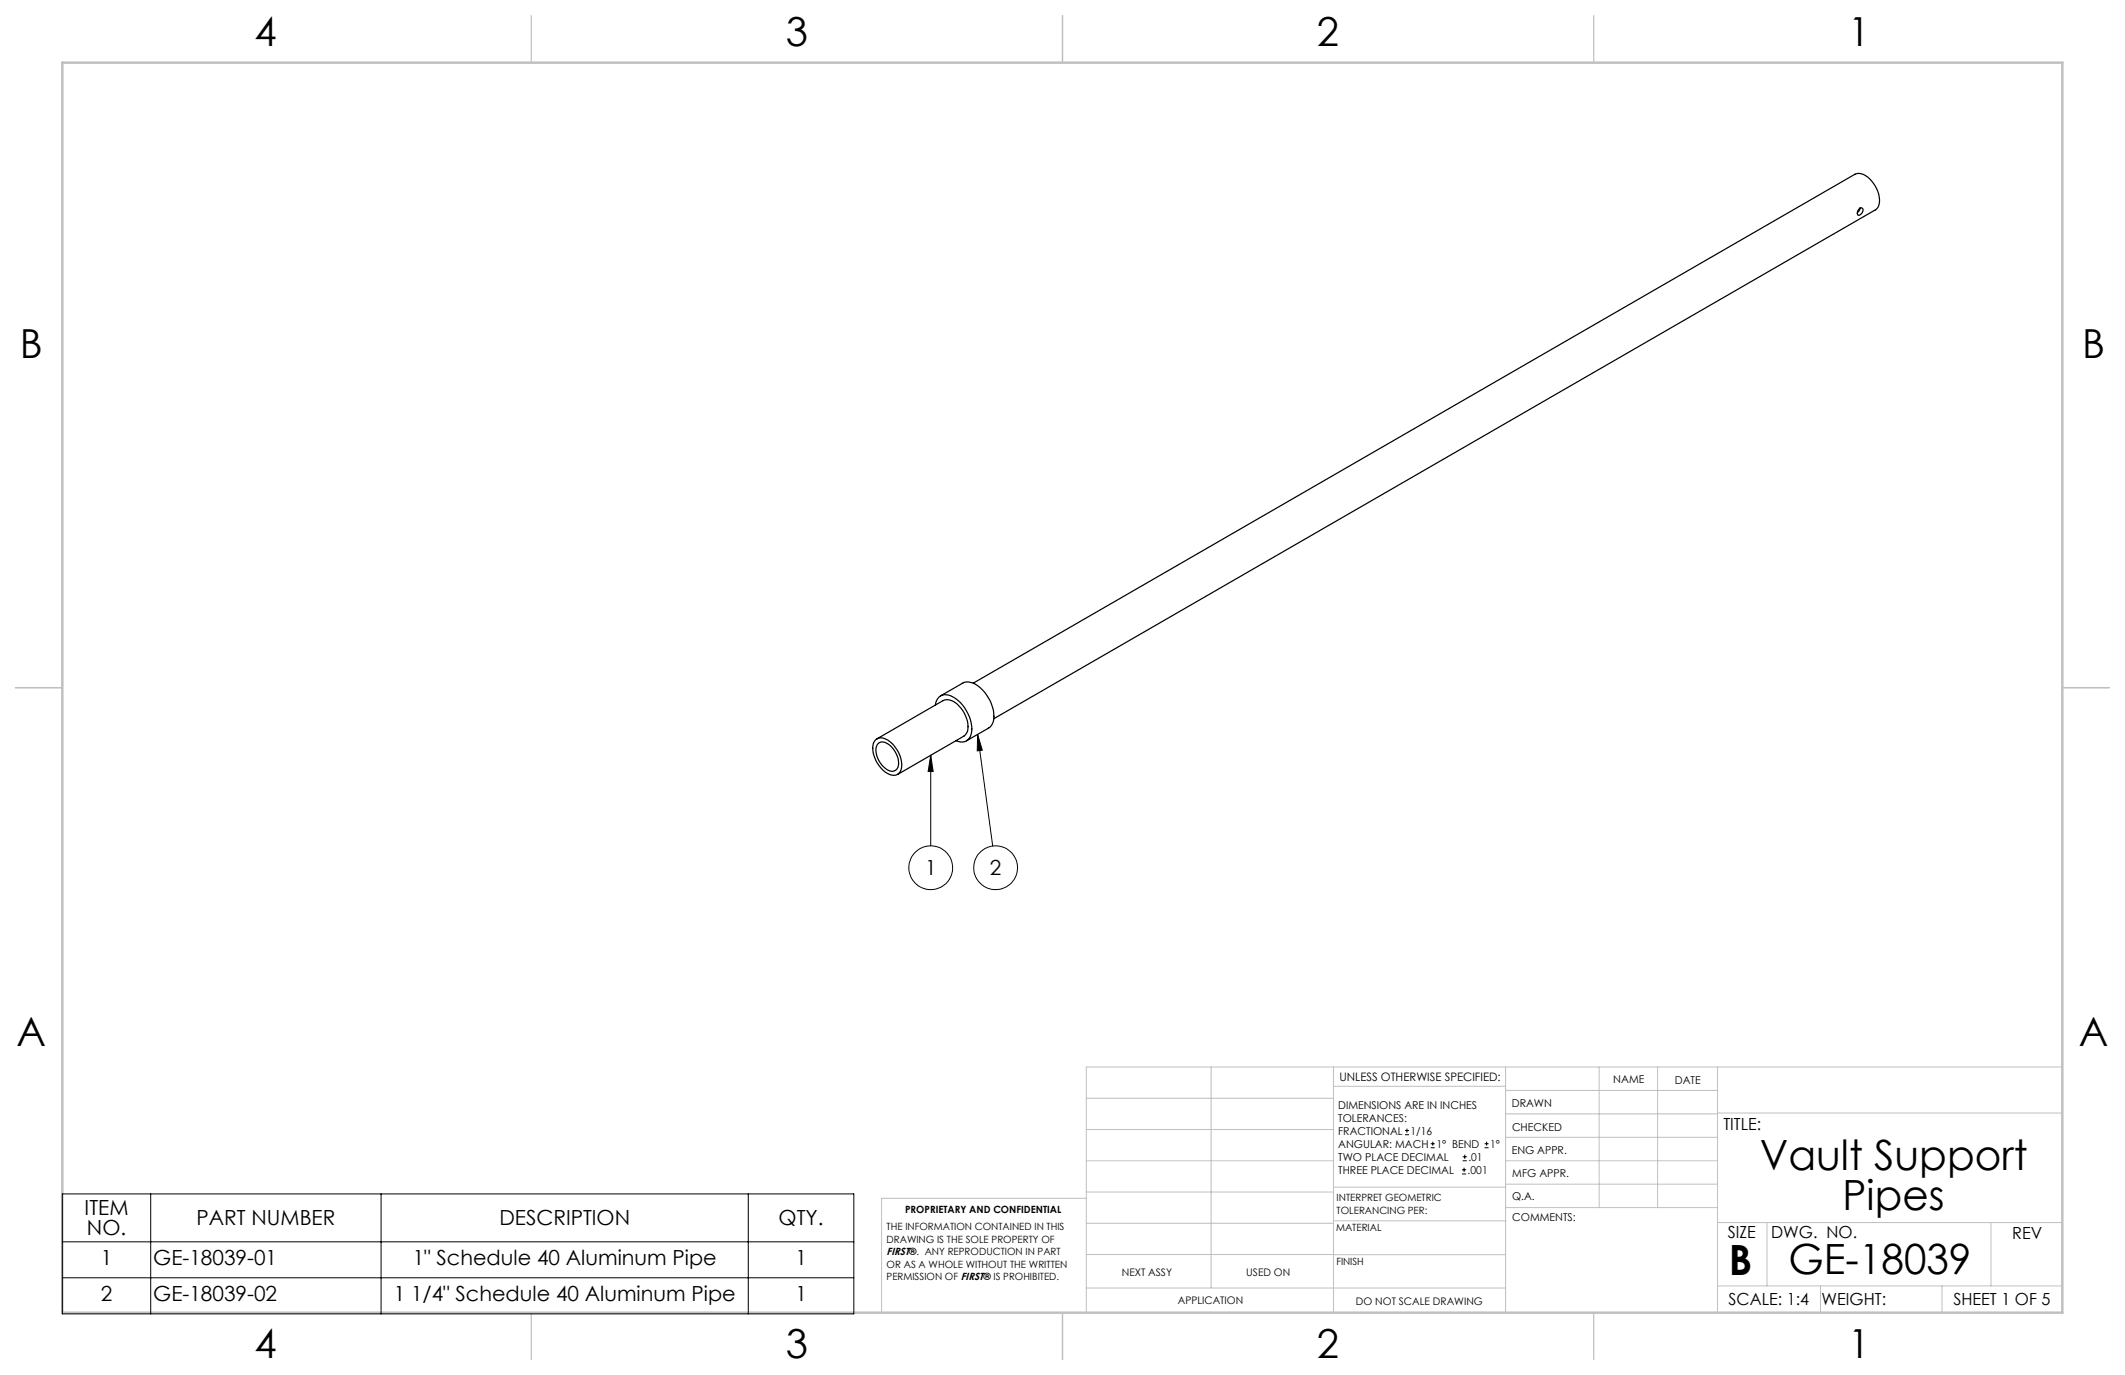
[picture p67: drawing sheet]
<svg xmlns="http://www.w3.org/2000/svg" width="432mm" height="279mm" viewBox="0 0 432 279" stroke-linecap="round" stroke-linejoin="round" font-family="sans-serif">
<defs><g id="words">
<g font-size="8.5">
<text x="357.6" y="237.7">Vault Support</text>
<text x="374.4" y="245.8">Pipes</text>
<text x="351.3" y="259">B</text>
<text x="363.4" y="258.9">GE-18039</text>
</g>
<g font-size="8.1">
<text x="51.7" y="9.3">4</text>
<text x="159.7" y="9.3">3</text>
<text x="267.6" y="9.3">2</text>
<text x="375.6" y="9.3">1</text>
<text x="4" y="72.8">B</text>
<text x="423.1" y="72.8">B</text>
<text x="3.3" y="212.5">A</text>
<text x="422.4" y="212.5">A</text>
<text x="51.7" y="276">4</text>
<text x="159.7" y="276">3</text>
<text x="267.6" y="276">2</text>
<text x="375.6" y="276">1</text>
</g>
<g font-size="4.2">
<text x="188" y="177.9">1</text>
<text x="201.2" y="177.9">2</text>
<text x="17.2" y="246.9">ITEM</text>
<text x="17.7" y="251">NO.</text>
<text x="39.9" y="249">PART NUMBER</text>
<text x="101.5" y="249">DESCRIPTION</text>
<text x="158.2" y="249">QTY.</text>
<text x="20.5" y="257.1">1</text>
<text x="31.1" y="257.1">GE-18039-01</text>
<text x="83.9" y="257.1">1&quot; Schedule 40 Aluminum Pipe</text>
<text x="161.6" y="257.1">1</text>
<text x="20.5" y="264.4">2</text>
<text x="31.1" y="264.4">GE-18039-02</text>
<text x="80" y="264.4">1 1/4&quot; Schedule 40 Aluminum Pipe</text>
<text x="161.6" y="264.4">1</text>
</g>
<g font-size="3.4">
<text x="350.2" y="229.5">TITLE:</text>
<text x="351.1" y="251.6">SIZE</text>
<text x="359.9" y="251.6">DWG. NO.</text>
<text x="408.9" y="251.7">REV</text>
<text x="351.2" y="265.2">SCALE: 1:4</text>
<text x="370.1" y="265.3">WEIGHT:</text>
<text x="396.9" y="265.2">SHEET 1 OF 5</text>
</g>
<text font-size="2.4" x="272.2" y="219.7">UNLESS OTHERWISE SPECIFIED:</text>
<g font-size="2.2">
<text x="327.8" y="220.1">NAME</text>
<text x="340.3" y="220.2">DATE</text>
<text x="271.9" y="225.3">DIMENSIONS ARE IN INCHES</text>
<text x="271.9" y="227.9">TOLERANCES:</text>
<text x="307.2" y="224.9">DRAWN</text>
<text x="271.9" y="230.6">FRACTIONAL</text>
<text x="271.9" y="233.2">ANGULAR: MACH</text>
<text x="286.6" y="230.6">1/16</text>
<text x="291.9" y="233.2">1° BEND</text>
<text x="302.8" y="233.2">1°</text>
<text x="307.3" y="229.8">CHECKED</text>
<text x="271.9" y="238.5">THREE PLACE DECIMAL</text>
<text x="271.9" y="235.9">TWO PLACE DECIMAL</text>
<text x="298.2" y="238.5">.001</text>
<text x="298.4" y="235.9">.01</text>
<text x="307.2" y="234.5">ENG APPR.</text>
<text x="307.3" y="239.2">MFG APPR.</text>
<text x="307.3" y="243.9">Q.A.</text>
<text x="307.3" y="248.1">COMMENTS:</text>
</g>
<g font-size="2.1">
<text x="180.2" y="255.1">FIRST®. ANY REPRODUCTION IN PART</text>
<text x="227.9" y="259.2">NEXT ASSY</text>
<text x="253.3" y="259.2">USED ON</text>
<text x="239.3" y="265">APPLICATION</text>
<text x="275.5" y="265.1">DO NOT SCALE DRAWING</text>
</g>
<g font-size="2">
<text x="271.6" y="244.1">INTERPRET GEOMETRIC</text>
<text x="180.2" y="250">THE INFORMATION CONTAINED IN THIS</text>
<text x="183.9" y="246.4">PROPRIETARY AND CONFIDENTIAL</text>
<text x="271.5" y="250.2">MATERIAL</text>
<text x="271.6" y="246.6">TOLERANCING PER:</text>
<text x="180.2" y="257.6">OR AS A WHOLE WITHOUT THE WRITTEN</text>
<text x="180.2" y="252.5">DRAWING IS THE SOLE PROPERTY OF</text>
<text x="271.5" y="257">FINISH</text>
<text x="180.2" y="260.1">PERMISSION OF FIRST® IS PROHIBITED.</text>
</g>
</g></defs>
<g fill="none" stroke="#c0c0c0" stroke-width=".2">
<path d="M246.1 216.8v44.9M271 216.8v49.9M305.9 216.8v49.9M324.9 216.8v28.6M336.8 216.8v28.6M349 216.8v49.9M419.1 216.8h-198.4v49.9M220.7 235.9h50.3M220.7 229.5h50.3M220.7 223.2h50.3M271 220.7h34.9M305.9 231.1h43.1"/>
<path d="M305.9 226.3h43.1M305.9 221.6h43.1M305.9 235.9h43.1M349 226.2h70.1M220.7 248.6h50.3M220.7 242.2h50.3M220.7 254.9h50.3M220.7 243.5h-41.6v23.2M271 255h34.9M271 248.1h35M271 241.2h35M305.9 240.6h43.1"/>
<path d="M306 245.4h43M349 248.4h70.1M359.1 248.4v12.9M404.6 248.4v12.9M220.7 261.7h85.2M349 261.3h70.1M369.9 261.3v5.4M394.6 261.3v5.4"/>
</g>
<path d="M108 3.2v9.5M215.9 3.2v9.5M323.8 3.2v9.5M3.1 139.7h9.6M419.1 139.7h9.5M108 266.7v9.6M215.9 266.7v9.6M323.8 266.7v9.6" fill="none" stroke="#c0c0c0" stroke-width=".25"/>
<path d="M12.7 12.7h406.4v254h-406.4z" fill="none" stroke="#c0c0c0" stroke-width=".5"/>
<g fill="none" stroke="#000" stroke-width=".2">
<path d="M189.1 153.5l.5 3.3h-1zM189.1 153.5v18.4M198.6 149.2l1 3.2-1 .2zM198.6 149.2l3.1 22.7M285.5 230.6h.8M285.5 229.7h.8M285.9 229.3v.9M290.7 233.2h.8M290.7 232.4h.8M291.1 232v.8M297.1 238.5h.8M297.1 237.7h.8"/>
<path d="M297.2 235.9h.9M297.2 235.1h.9M297.5 237.3v.8M297.6 234.6v.9M301.7 233.2h.8M301.7 232.4h.8M302.1 232v.8M12.7 242.6h160.8v24.4h-160.8zM12.7 259.6h160.8M12.7 252.3h160.8M30.6 242.6v24.4M77.4 242.6v24.4"/>
<path d="M152 242.6v24.4"/>
<circle cx="189.1" cy="176.3" r="4.5"/>
<circle cx="202.3" cy="176.3" r="4.5"/>
</g>
<path d="M198.6 149.2l1 3.2-1 .2zM189.1 153.5l.5 3.3h-1z" fill="#000"/>
<path d="M377.8 42.4a.51 .51 0 0 1 .8 .1 .51 .51 0 0 1-.2 .7l-.3 .3a.42 .42 0 0 1-.6 .2 .42 .42 0 0 1-.1-.6zM377.9 42.3l-.1 .5-.4 .4M197.8 138.8l179.1-103.4a2.67 2.67 0 0 1 3 1 5.4 5.4 0 0 1 1.7 5.8l-.5 .5-179.2 103.3M177.8 150.4a2.12 2.12 0 0 1 3 .3 5.9 5.9 0 0 1 2.3 5.9 1.7 1.7 0 0 1-2.7 .6 6.1 6.1 0 0 1-3-6.1zM178.2 150.1l13.5-7.8a3.1 3.1 0 0 1 3.6 1.6 5.1 5.1 0 0 1 1.1 5l-.5 .7-13.5 7.8M178.5 151.1a1.8 1.8 0 0 1 2.4 .4 4.4 4.4 0 0 1 1.4 4.7 1.6 1.6 0 0 1-2.6-.2 4.3 4.3 0 0 1-1.4-4.7zM190.1 143.3a2.18 2.18 0 0 1 1.3-2 2.18 2.18 0 0 1 2.3 .4 7.8 7.8 0 0 1 3.6 7.5 2.02 2.02 0 0 1-3.1 1.3M191.1 141.4l4.5-2.6a3.3 3.3 0 0 1 3.6 1 7.8 7.8 0 0 1 2.7 6.8 2.34 2.34 0 0 1-1 1.4l-4.5 2.5" fill="none" stroke="#000" stroke-width=".25"/>
<use href="#words"/>
</svg>
